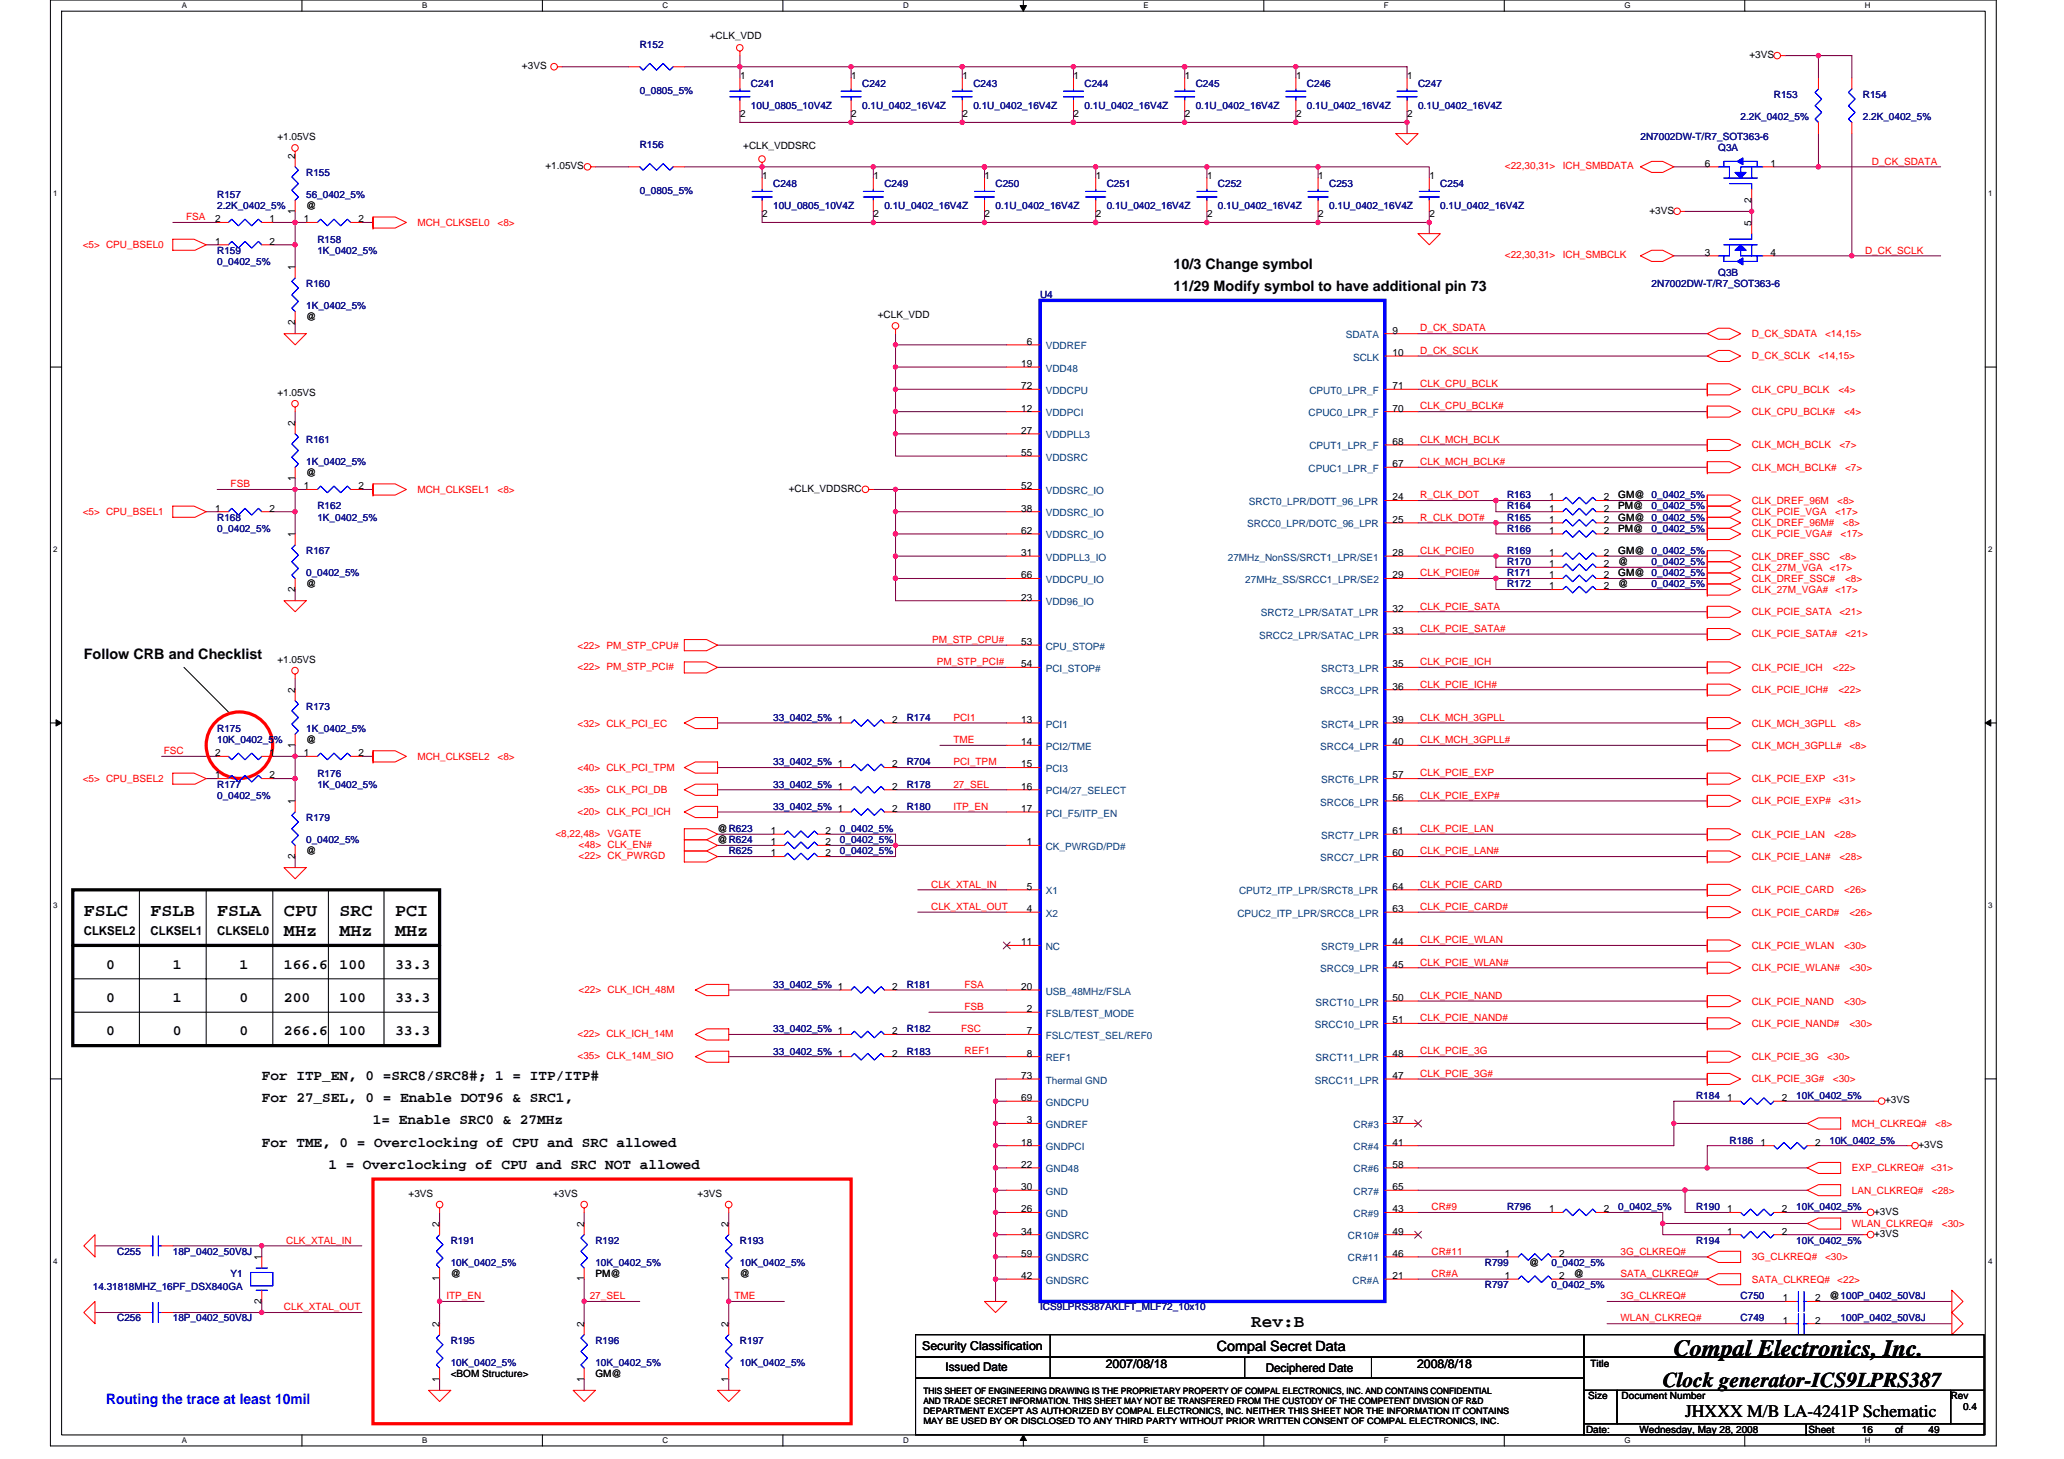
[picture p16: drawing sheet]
<svg xmlns="http://www.w3.org/2000/svg" width="297mm" height="210mm" viewBox="0 0 297 210" stroke-linecap="round" stroke-linejoin="round" font-family="sans-serif">
<defs><g id="words">
<text font-size="3.3" x="240.9" y="195.1">Compal Electronics, Inc.</text>
<text font-size="3" x="239.3" y="199.6">Clock generator-ICS9LPRS387</text>
<g font-size="2.5">
<text x="12.1" y="131.8">FSLC</text>
<text x="21.7" y="131.8">FSLB</text>
<text x="31.3" y="131.8">FSLA</text>
<text x="40.9" y="131.8">CPU</text>
<text x="48.9" y="131.8">SRC</text>
<text x="56.9" y="131.8">PCI</text>
<text x="40.9" y="134.7">MHz</text>
<text x="48.9" y="134.7">MHz</text>
<text x="56.9" y="134.7">MHz</text>
<text x="180.1" y="191">Rev:B</text>
<text x="242.5" y="203.9">JHXXX M/B LA-4241P Schematic</text>
</g>
<g font-size="2.1">
<text x="168.9" y="38.7">10/3 Change symbol</text>
<text x="168.9" y="41.9">11/29 Modify symbol to have additional pin 73</text>
<text x="12.1" y="94.7">Follow CRB and Checklist</text>
<text x="15.3" y="139.4">0</text>
<text x="24.9" y="139.4">1</text>
<text x="34.5" y="139.4">1</text>
<text x="40.9" y="139.4">166.6</text>
<text x="48.9" y="139.4">100</text>
<text x="56.9" y="139.4">33.3</text>
<text x="15.3" y="144.2">0</text>
<text x="15.3" y="149">0</text>
<text x="24.9" y="144.2">1</text>
<text x="24.9" y="149">0</text>
<text x="34.5" y="149">0</text>
<text x="34.5" y="144.2">0</text>
<text x="40.9" y="144.2">200</text>
<text x="40.9" y="149">266.6</text>
<text x="48.9" y="149">100</text>
<text x="48.9" y="144.2">100</text>
<text x="56.9" y="149">33.3</text>
<text x="56.9" y="144.2">33.3</text>
<text x="37.7" y="155.4">For ITP_EN, 0 =SRC8/SRC8#; 1 = ITP/ITP#</text>
<text x="37.7" y="158.6">For 27_SEL, 0 = Enable DOT96 &amp; SRC1,</text>
<text x="53.7" y="161.8">1= Enable SRC0 &amp; 27MHz</text>
<text x="37.7" y="165">For TME, 0 = Overclocking of CPU and SRC allowed</text>
<text x="47.3" y="168.2">1 = Overclocking of CPU and SRC NOT allowed</text>
</g>
<text font-size="2.1" fill="#00f" x="15.3" y="202">Routing the trace at least 10mil</text>
<text font-size="2" x="175.1" y="194.3">Compal Secret Data</text>
<g font-size="1.8">
<text x="12.1" y="134.5">CLKSEL2</text>
<text x="21.7" y="134.5">CLKSEL1</text>
<text x="31.3" y="134.5">CLKSEL0</text>
<text x="132.7" y="194.2">Security Classification</text>
<text x="159.1" y="196.8">2007/08/18</text>
<text x="203.9" y="196.8">2008/8/18</text>
</g>
<g font-size="1.7">
<text x="136.1" y="197.3">Issued Date</text>
<text x="182.2" y="197.4">Deciphered Date</text>
</g>
<g font-size="1.4">
<text x="102.1" y="5.6">+CLK_VDD</text>
<text x="75.1" y="9.9">+3VS</text>
<text x="106.5" y="11.4">1</text>
<text x="122.5" y="11.4">1</text>
<text x="138.5" y="11.4">1</text>
<text x="154.5" y="11.4">1</text>
<text x="170.5" y="11.4">1</text>
<text x="186.5" y="11.4">1</text>
<text x="202.5" y="11.4">1</text>
<text x="251.8" y="8.3">+3VS</text>
<text x="106.5" y="16.8">2</text>
<text x="122.5" y="16.8">2</text>
<text x="138.5" y="16.8">2</text>
<text x="154.5" y="16.8">2</text>
<text x="170.5" y="16.8">2</text>
<text x="186.5" y="16.8">2</text>
<text x="202.5" y="16.8">2</text>
<text x="39.9" y="20.2">+1.05VS</text>
<text x="42.5" y="22.9" transform="rotate(-90 42.5 22.9)">2</text>
<text x="107" y="21.5">+CLK_VDDSRC</text>
<text x="245.4" y="24">6</text>
<text x="254.8" y="24">1</text>
<text x="78.5" y="24.3">+1.05VS</text>
<text x="109.7" y="25.8">1</text>
<text x="125.7" y="25.8">1</text>
<text x="141.7" y="25.8">1</text>
<text x="157.7" y="25.8">1</text>
<text x="173.7" y="25.8">1</text>
<text x="189.7" y="25.8">1</text>
<text x="205.7" y="25.8">1</text>
<text x="252.1" y="29.1" transform="rotate(-90 252.1 29.1)">2</text>
<text x="30.9" y="35.2">1</text>
<text x="30.9" y="32">2</text>
<text x="38.8" y="35.2">2</text>
<text x="38.8" y="32">1</text>
<text x="42.5" y="30.7" transform="rotate(-90 42.5 30.7)">1</text>
<text x="43.7" y="32">1</text>
<text x="44.1" y="30.1">@</text>
<text x="51.6" y="32">2</text>
<text x="109.7" y="31.2">2</text>
<text x="125.7" y="31.2">2</text>
<text x="141.7" y="31.2">2</text>
<text x="157.7" y="31.2">2</text>
<text x="173.7" y="31.2">2</text>
<text x="189.7" y="31.2">2</text>
<text x="205.7" y="31.2">2</text>
<text x="237.4" y="30.7">+3VS</text>
<text x="252.1" y="32.5" transform="rotate(-90 252.1 32.5)">5</text>
<text x="42.5" y="38.9" transform="rotate(-90 42.5 38.9)">1</text>
<text x="245.4" y="36.8">3</text>
<text x="254.8" y="36.8">4</text>
<text x="42.5" y="46.7" transform="rotate(-90 42.5 46.7)">2</text>
<text x="44.1" y="46.1">@</text>
<text x="126.3" y="45.8">+CLK_VDD</text>
<text x="200.4" y="48">9</text>
<text x="147" y="52.8">19</text>
<text x="147.8" y="49.6">6</text>
<text x="200.4" y="51.2">10</text>
<text x="39.9" y="57">+1.05VS</text>
<text x="147" y="59.2">12</text>
<text x="147" y="56">72</text>
<text x="200.4" y="56">71</text>
<text x="200.4" y="59.2">70</text>
<text x="42.5" y="61.3" transform="rotate(-90 42.5 61.3)">2</text>
<text x="147" y="62.4">27</text>
<text x="147" y="65.6">55</text>
<text x="200.4" y="64">68</text>
<text x="42.5" y="69.2" transform="rotate(-90 42.5 69.2)">1</text>
<text x="43.7" y="70.4">1</text>
<text x="44.1" y="68.5">@</text>
<text x="51.6" y="70.4">2</text>
<text x="113.5" y="70.7">+CLK_VDDSRC</text>
<text x="147" y="70.4">52</text>
<text x="200.4" y="67.2">67</text>
<text x="200.4" y="72">24</text>
<text x="223" y="72">1</text>
<text x="230.8" y="72">2</text>
<text x="232.9" y="71.7">GM@</text>
<text x="30.9" y="73.6">1</text>
<text x="38.8" y="73.6">2</text>
<text x="42.5" y="77.3" transform="rotate(-90 42.5 77.3)">1</text>
<text x="147" y="76.8">62</text>
<text x="147" y="73.6">38</text>
<text x="200.4" y="75.2">25</text>
<text x="223" y="76.8">1</text>
<text x="223" y="75.2">1</text>
<text x="223" y="73.6">1</text>
<text x="230.8" y="76.8">2</text>
<text x="230.8" y="75.2">2</text>
<text x="230.8" y="73.6">2</text>
<text x="232.9" y="76.5">PM@</text>
<text x="232.9" y="74.9">GM@</text>
<text x="232.9" y="73.3">PM@</text>
<text x="147" y="80">31</text>
<text x="147" y="83.2">66</text>
<text x="200.4" y="83.2">29</text>
<text x="200.4" y="80">28</text>
<text x="223" y="83.2">1</text>
<text x="223" y="80">1</text>
<text x="223" y="81.6">1</text>
<text x="230.8" y="83.2">2</text>
<text x="230.8" y="80">2</text>
<text x="230.8" y="81.6">2</text>
<text x="232.9" y="82.9">GM@</text>
<text x="232.9" y="79.7">GM@</text>
<text x="232.9" y="81.3">@</text>
<text x="42.5" y="85.2" transform="rotate(-90 42.5 85.2)">2</text>
<text x="44.1" y="84.5">@</text>
<text x="147" y="86.4">23</text>
<text x="200.4" y="88">32</text>
<text x="223" y="84.8">1</text>
<text x="230.8" y="84.8">2</text>
<text x="232.9" y="84.5">@</text>
<text x="39.9" y="95.4">+1.05VS</text>
<text x="147" y="96">54</text>
<text x="147" y="92.8">53</text>
<text x="200.4" y="96">35</text>
<text x="200.4" y="91.2">33</text>
<text x="42.5" y="99.7" transform="rotate(-90 42.5 99.7)">2</text>
<text x="200.4" y="99.2">36</text>
<text x="42.5" y="107.5" transform="rotate(-90 42.5 107.5)">1</text>
<text x="44.1" y="106.9">@</text>
<text x="128.4" y="104">2</text>
<text x="147" y="104">13</text>
<text x="147" y="107.2">14</text>
<text x="200.4" y="107.2">40</text>
<text x="200.4" y="104">39</text>
<text x="30.9" y="108.8">2</text>
<text x="30.9" y="112">1</text>
<text x="38.8" y="108.8">1</text>
<text x="38.8" y="112">2</text>
<text x="43.7" y="108.8">1</text>
<text x="51.6" y="108.8">2</text>
<text x="128.4" y="113.6">2</text>
<text x="128.4" y="110.4">2</text>
<text x="147" y="110.4">15</text>
<text x="147" y="113.6">16</text>
<text x="200.4" y="112">57</text>
<text x="42.5" y="115.7" transform="rotate(-90 42.5 115.7)">1</text>
<text x="103.3" y="119.7">@R623</text>
<text x="111" y="120">1</text>
<text x="118.8" y="120">2</text>
<text x="128.4" y="116.8">2</text>
<text x="147" y="116.8">17</text>
<text x="200.4" y="120">61</text>
<text x="200.4" y="115.2">56</text>
<text x="42.5" y="123.5" transform="rotate(-90 42.5 123.5)">2</text>
<text x="44.1" y="122.9">@</text>
<text x="103.3" y="121.3">@R624</text>
<text x="111" y="121.6">1</text>
<text x="111" y="123.2">1</text>
<text x="118.8" y="121.6">2</text>
<text x="118.8" y="123.2">2</text>
<text x="147.8" y="121.6">1</text>
<text x="200.4" y="123.2">60</text>
<text x="147.8" y="131.2">4</text>
<text x="147.8" y="128">5</text>
<text x="200.4" y="128">64</text>
<text x="200.4" y="131.2">63</text>
<text x="147" y="136">11</text>
<text x="200.4" y="136">44</text>
<text x="128.4" y="142.4">2</text>
<text x="147" y="142.4">20</text>
<text x="200.4" y="139.2">45</text>
<text x="200.4" y="144">50</text>
<text x="128.4" y="148.8">2</text>
<text x="147.8" y="145.6">2</text>
<text x="147.8" y="148.8">7</text>
<text x="200.4" y="147.2">51</text>
<text x="128.4" y="152">2</text>
<text x="147" y="155.2">73</text>
<text x="147.8" y="152">8</text>
<text x="200.4" y="152">48</text>
<text x="200.4" y="155.2">47</text>
<text x="147" y="158.4">69</text>
<text x="147.8" y="161.6">3</text>
<text x="200.4" y="161.6">37</text>
<text x="248.6" y="158.4">1</text>
<text x="256.4" y="158.4">2</text>
<text x="271.3" y="158.7">+3VS</text>
<text x="147" y="164.8">18</text>
<text x="147" y="168">22</text>
<text x="200.4" y="168">58</text>
<text x="200.4" y="164.8">41</text>
<text x="253.4" y="164.8">1</text>
<text x="261.2" y="164.8">2</text>
<text x="276.1" y="165.2">+3VS</text>
<text x="58.8" y="172.2">+3VS</text>
<text x="79.6" y="172.2">+3VS</text>
<text x="100.4" y="172.2">+3VS</text>
<text x="147" y="171.2">30</text>
<text x="200.4" y="171.2">65</text>
<text x="63.2" y="176.5" transform="rotate(-90 63.2 176.5)">2</text>
<text x="84" y="176.5" transform="rotate(-90 84 176.5)">2</text>
<text x="104.9" y="176.5" transform="rotate(-90 104.9 176.5)">2</text>
<text x="147" y="174.4">26</text>
<text x="147" y="177.6">34</text>
<text x="200.4" y="174.4">43</text>
<text x="200.4" y="177.6">49</text>
<text x="223" y="174.4">1</text>
<text x="230.8" y="174.4">2</text>
<text x="248.6" y="174.4">1</text>
<text x="248.6" y="177.6">1</text>
<text x="256.4" y="174.4">2</text>
<text x="256.4" y="177.6">2</text>
<text x="269.7" y="174.8">+3VS</text>
<text x="269.7" y="178">+3VS</text>
<text x="37.7" y="181.3" transform="rotate(-90 37.7 181.3)">1</text>
<text x="63.2" y="184.4" transform="rotate(-90 63.2 184.4)">1</text>
<text x="64.9" y="183.7">@</text>
<text x="84" y="184.4" transform="rotate(-90 84 184.4)">1</text>
<text x="85.7" y="183.7">PM@</text>
<text x="104.9" y="184.4" transform="rotate(-90 104.9 184.4)">1</text>
<text x="106.5" y="183.7">@</text>
<text x="147" y="180.8">59</text>
<text x="147" y="184">42</text>
<text x="200.4" y="184">21</text>
<text x="200.4" y="180.8">46</text>
<text x="216.6" y="180.8">1</text>
<text x="216.6" y="184">1</text>
<text x="220.1" y="182.1">@</text>
<text x="224.4" y="180.8">2</text>
<text x="224.4" y="184">2</text>
<text x="226.5" y="183.7">@</text>
<text x="37.7" y="187.6" transform="rotate(-90 37.7 187.6)">2</text>
<text x="63.2" y="190.9" transform="rotate(-90 63.2 190.9)">2</text>
<text x="84" y="190.9" transform="rotate(-90 84 190.9)">2</text>
<text x="104.9" y="190.9" transform="rotate(-90 104.9 190.9)">2</text>
<text x="256.6" y="187.2">1</text>
<text x="256.6" y="190.4">1</text>
<text x="261.2" y="187.2">2</text>
<text x="261.2" y="190.4">2</text>
<text x="263.3" y="186.9">@100P_0402_50V8J</text>
<text x="228.9" y="196.7">Title</text>
<text x="63.2" y="198.8" transform="rotate(-90 63.2 198.8)">1</text>
<text x="64.9" y="198.1">&lt;BOM Structure&gt;</text>
<text x="84" y="198.8" transform="rotate(-90 84 198.8)">1</text>
<text x="85.7" y="198.1">GM@</text>
<text x="104.9" y="198.8" transform="rotate(-90 104.9 198.8)">1</text>
<text x="228.6" y="201.3">Size</text>
<text x="233.4" y="201.3">Document Number</text>
<text x="280.7" y="201.3">Rev</text>
<text x="282.5" y="202.9">0.4</text>
<text x="228.3" y="206.1">Date:</text>
<text x="235.9" y="206.1">Wednesday, May 28, 2008</text>
<text x="260.3" y="206.1">Sheet</text>
<text x="267.9" y="206.1">16</text>
<text x="272.7" y="206.1">of</text>
<text x="277.5" y="206.1">49</text>
</g>
<g font-size="1.4" fill="#000080">
<text x="92.1" y="6.9">R152</text>
<text x="92.1" y="13.5">0_0805_5%</text>
<text x="108.1" y="12.5">C241</text>
<text x="108.1" y="15.7">10U_0805_10V4Z</text>
<text x="124.1" y="12.5">C242</text>
<text x="124.1" y="15.7">0.1U_0402_16V4Z</text>
<text x="140.1" y="12.5">C243</text>
<text x="140.1" y="15.7">0.1U_0402_16V4Z</text>
<text x="156.1" y="12.5">C244</text>
<text x="156.1" y="15.7">0.1U_0402_16V4Z</text>
<text x="172.1" y="12.5">C245</text>
<text x="172.1" y="15.7">0.1U_0402_16V4Z</text>
<text x="188.1" y="12.5">C246</text>
<text x="188.1" y="15.7">0.1U_0402_16V4Z</text>
<text x="204.1" y="12.5">C247</text>
<text x="204.1" y="15.7">0.1U_0402_16V4Z</text>
<text x="250.5" y="17.3">2.2K_0402_5%</text>
<text x="255.3" y="14.1">R153</text>
<text x="268.1" y="14.1">R154</text>
<text x="268.1" y="17.3">2.2K_0402_5%</text>
<text x="92.1" y="21.3">R156</text>
<text x="236.1" y="20.2">2N7002DW-T/R7_SOT363-6</text>
<text x="247.3" y="21.8">Q3A</text>
<text x="31.3" y="28.5">R157</text>
<text x="44.1" y="25.3">R155</text>
<text x="44.1" y="28.5">56_0402_5%</text>
<text x="92.1" y="27.9">0_0805_5%</text>
<text x="111.3" y="26.9">C248</text>
<text x="127.3" y="26.9">C249</text>
<text x="143.3" y="26.9">C250</text>
<text x="159.3" y="26.9">C251</text>
<text x="175.3" y="26.9">C252</text>
<text x="191.3" y="26.9">C253</text>
<text x="207.3" y="26.9">C254</text>
<text x="31.3" y="30.1">2.2K_0402_5%</text>
<text x="45.7" y="34.9">R158</text>
<text x="111.3" y="30.1">10U_0805_10V4Z</text>
<text x="127.3" y="30.1">0.1U_0402_16V4Z</text>
<text x="143.3" y="30.1">0.1U_0402_16V4Z</text>
<text x="159.3" y="30.1">0.1U_0402_16V4Z</text>
<text x="175.3" y="30.1">0.1U_0402_16V4Z</text>
<text x="191.3" y="30.1">0.1U_0402_16V4Z</text>
<text x="207.3" y="30.1">0.1U_0402_16V4Z</text>
<text x="31.3" y="36.5">R159</text>
<text x="31.3" y="38.1">0_0402_5%</text>
<text x="44.1" y="41.3">R160</text>
<text x="45.7" y="36.5">1K_0402_5%</text>
<text x="237.7" y="41.3">2N7002DW-T/R7_SOT363-6</text>
<text x="247.3" y="39.7">Q3B</text>
<text x="44.1" y="44.5">1K_0402_5%</text>
<text x="149.7" y="42.9">U4</text>
<text x="44.1" y="63.7">R161</text>
<text x="44.1" y="66.9">1K_0402_5%</text>
<text x="216.9" y="71.7">R163</text>
<text x="237.7" y="71.7">0_0402_5%</text>
<text x="31.3" y="74.9">R168</text>
<text x="31.3" y="76.5">0_0402_5%</text>
<text x="45.7" y="73.3">R162</text>
<text x="45.7" y="74.9">1K_0402_5%</text>
<text x="216.9" y="76.5">R166</text>
<text x="216.9" y="74.9">R165</text>
<text x="216.9" y="73.3">R164</text>
<text x="237.7" y="76.5">0_0402_5%</text>
<text x="237.7" y="74.9">0_0402_5%</text>
<text x="237.7" y="73.3">0_0402_5%</text>
<text x="44.1" y="79.7">R167</text>
<text x="44.1" y="82.9">0_0402_5%</text>
<text x="216.9" y="82.9">R171</text>
<text x="216.9" y="79.7">R169</text>
<text x="216.9" y="81.3">R170</text>
<text x="237.7" y="82.9">0_0402_5%</text>
<text x="237.7" y="79.7">0_0402_5%</text>
<text x="237.7" y="81.3">0_0402_5%</text>
<text x="216.9" y="84.5">R172</text>
<text x="237.7" y="84.5">0_0402_5%</text>
<text x="31.3" y="105.3">R175</text>
<text x="31.3" y="106.9">10K_0402_5%</text>
<text x="44.1" y="102.1">R173</text>
<text x="44.1" y="105.3">1K_0402_5%</text>
<text x="111.3" y="103.7">33_0402_5% 1</text>
<text x="130.5" y="103.7">R174</text>
<text x="31.3" y="113.3">R177</text>
<text x="45.7" y="111.7">R176</text>
<text x="45.7" y="113.3">1K_0402_5%</text>
<text x="111.3" y="113.3">33_0402_5% 1</text>
<text x="111.3" y="110.1">33_0402_5% 1</text>
<text x="130.5" y="113.3">R178</text>
<text x="130.5" y="110.1">R704</text>
<text x="31.3" y="114.9">0_0402_5%</text>
<text x="44.1" y="118.1">R179</text>
<text x="111.3" y="116.5">33_0402_5% 1</text>
<text x="120.9" y="119.7">0_0402_5%</text>
<text x="130.5" y="116.5">R180</text>
<text x="44.1" y="121.3">0_0402_5%</text>
<text x="104.9" y="122.9">R625</text>
<text x="120.9" y="121.3">0_0402_5%</text>
<text x="120.9" y="122.9">0_0402_5%</text>
<text x="111.3" y="142.1">33_0402_5% 1</text>
<text x="130.5" y="142.1">R181</text>
<text x="111.3" y="148.5">33_0402_5% 1</text>
<text x="130.5" y="148.5">R182</text>
<text x="111.3" y="151.7">33_0402_5% 1</text>
<text x="130.5" y="151.7">R183</text>
<text x="244.1" y="158.1">R184</text>
<text x="258.5" y="158.1">10K_0402_5%</text>
<text x="248.9" y="164.5">R186</text>
<text x="263.3" y="164.5">10K_0402_5%</text>
<text x="64.9" y="178.9">R191</text>
<text x="85.7" y="178.9">R192</text>
<text x="106.5" y="178.9">R193</text>
<text x="216.9" y="174.1">R796</text>
<text x="232.9" y="174.1">0_0402_5%</text>
<text x="244.1" y="174.1">R190</text>
<text x="244.1" y="178.9">R194</text>
<text x="258.5" y="174.1">10K_0402_5%</text>
<text x="258.5" y="178.9">10K_0402_5%</text>
<text x="13.4" y="185.7">14.31818MHZ_16PF_DSX840GA</text>
<text x="16.9" y="180.5">C255</text>
<text x="24.9" y="180.5">18P_0402_50V8J</text>
<text x="33.2" y="183.7">Y1</text>
<text x="64.9" y="182.1">10K_0402_5%</text>
<text x="85.7" y="182.1">10K_0402_5%</text>
<text x="106.5" y="182.1">10K_0402_5%</text>
<text x="213.7" y="182.1">R799</text>
<text x="213.7" y="185.3">R797</text>
<text x="223.3" y="182.1">0_0402_5%</text>
<text x="223.3" y="185.3">0_0402_5%</text>
<text x="16.9" y="190.1">C256</text>
<text x="24.9" y="190.1">18P_0402_50V8J</text>
<text x="149.7" y="188.5">ICS9LPRS387AKLFT_MLF72_10x10</text>
<text x="250.5" y="186.9">C750</text>
<text x="250.5" y="190.1">C749</text>
<text x="264.9" y="190.1">100P_0402_50V8J</text>
<text x="64.9" y="193.3">R195</text>
<text x="64.9" y="196.5">10K_0402_5%</text>
<text x="85.7" y="193.3">R196</text>
<text x="85.7" y="196.5">10K_0402_5%</text>
<text x="106.5" y="193.3">R197</text>
<text x="106.5" y="196.5">10K_0402_5%</text>
</g>
<g font-size="1.4" fill="#f00">
<text x="269.4" y="23.7">D_CK_SDATA</text>
<text x="216.6" y="24.3">&lt;22,30,31&gt;</text>
<text x="224.9" y="24.3">ICH_SMBDATA</text>
<text x="11.9" y="35.7">&lt;5&gt; CPU_BSEL0</text>
<text x="26.8" y="31.7">FSA</text>
<text x="60.1" y="32.5">MCH_CLKSEL0</text>
<text x="71.6" y="32.5">&lt;8&gt;</text>
<text x="216.6" y="37.1">&lt;22,30,31&gt;</text>
<text x="224.9" y="37.1">ICH_SMBCLK</text>
<text x="268.4" y="36.5">D_CK_SCLK</text>
<text x="204.4" y="47.7">D_CK_SDATA</text>
<text x="204.4" y="50.9">D_CK_SCLK</text>
<text x="252.1" y="51.7">D_CK_SCLK</text>
<text x="252.1" y="48.5">D_CK_SDATA</text>
<text x="261.7" y="51.7">&lt;14,15&gt;</text>
<text x="262.7" y="48.5">&lt;14,15&gt;</text>
<text x="204.4" y="55.7">CLK_CPU_BCLK</text>
<text x="204.4" y="58.9">CLK_CPU_BCLK#</text>
<text x="252.1" y="56.5">CLK_CPU_BCLK</text>
<text x="252.1" y="59.7">CLK_CPU_BCLK#</text>
<text x="264.6" y="56.5">&lt;4&gt;</text>
<text x="265.4" y="59.7">&lt;4&gt;</text>
<text x="204.4" y="63.7">CLK_MCH_BCLK</text>
<text x="252.1" y="64.5">CLK_MCH_BCLK</text>
<text x="264.7" y="64.5">&lt;7&gt;</text>
<text x="33.2" y="70.1">FSB</text>
<text x="60.1" y="70.9">MCH_CLKSEL1</text>
<text x="71.6" y="70.9">&lt;8&gt;</text>
<text x="204.4" y="71.7">R_CLK_DOT</text>
<text x="204.4" y="66.9">CLK_MCH_BCLK#</text>
<text x="252.1" y="67.7">CLK_MCH_BCLK#</text>
<text x="265.5" y="67.7">&lt;7&gt;</text>
<text x="11.9" y="74.1">&lt;5&gt; CPU_BSEL1</text>
<text x="204.4" y="74.9">R_CLK_DOT#</text>
<text x="252.1" y="72.5">CLK_DREF_96M</text>
<text x="252.1" y="75.7">CLK_DREF_96M#</text>
<text x="252.1" y="74.1">CLK_PCIE_VGA</text>
<text x="252.1" y="77.3">CLK_PCIE_VGA#</text>
<text x="264.1" y="74.1">&lt;17&gt;</text>
<text x="264.4" y="72.5">&lt;8&gt;</text>
<text x="264.9" y="77.3">&lt;17&gt;</text>
<text x="265.2" y="75.7">&lt;8&gt;</text>
<text x="204.4" y="79.7">CLK_PCIE0</text>
<text x="204.4" y="82.9">CLK_PCIE0#</text>
<text x="252.1" y="80.5">CLK_DREF_SSC</text>
<text x="252.1" y="83.7">CLK_DREF_SSC#</text>
<text x="252.1" y="82.1">CLK_27M_VGA &lt;17&gt;</text>
<text x="264.7" y="80.5">&lt;8&gt;</text>
<text x="265.5" y="83.7">&lt;8&gt;</text>
<text x="204.4" y="87.7">CLK_PCIE_SATA</text>
<text x="252.1" y="88.5">CLK_PCIE_SATA</text>
<text x="252.1" y="85.3">CLK_27M_VGA# &lt;17&gt;</text>
<text x="264.7" y="88.5">&lt;21&gt;</text>
<text x="83.1" y="93.3">&lt;22&gt; PM_STP_CPU#</text>
<text x="134.2" y="92.5">PM_STP_CPU#</text>
<text x="134.8" y="95.7">PM_STP_PCI#</text>
<text x="204.4" y="90.9">CLK_PCIE_SATA#</text>
<text x="204.4" y="95.7">CLK_PCIE_ICH</text>
<text x="252.1" y="91.7">CLK_PCIE_SATA#</text>
<text x="265.5" y="91.7">&lt;21&gt;</text>
<text x="83.1" y="96.4">&lt;22&gt; PM_STP_PCI#</text>
<text x="204.4" y="98.9">CLK_PCIE_ICH#</text>
<text x="252.1" y="96.5">CLK_PCIE_ICH</text>
<text x="252.1" y="99.7">CLK_PCIE_ICH#</text>
<text x="263.8" y="96.5">&lt;22&gt;</text>
<text x="264.6" y="99.7">&lt;22&gt;</text>
<text x="83.1" y="104.5">&lt;32&gt; CLK_PCI_EC</text>
<text x="137.2" y="103.7">PCI1</text>
<text x="137.2" y="106.9">TME</text>
<text x="204.4" y="103.7">CLK_MCH_3GPLL</text>
<text x="204.4" y="106.9">CLK_MCH_3GPLL#</text>
<text x="252.1" y="104.5">CLK_MCH_3GPLL</text>
<text x="252.1" y="107.7">CLK_MCH_3GPLL#</text>
<text x="265.4" y="104.5">&lt;8&gt;</text>
<text x="266.2" y="107.7">&lt;8&gt;</text>
<text x="11.9" y="112.5">&lt;5&gt; CPU_BSEL2</text>
<text x="23.6" y="108.5">FSC</text>
<text x="60.1" y="109.3">MCH_CLKSEL2</text>
<text x="71.6" y="109.3">&lt;8&gt;</text>
<text x="83.1" y="110.9">&lt;40&gt; CLK_PCI_TPM</text>
<text x="137.2" y="113.3">27_SEL</text>
<text x="137.2" y="110.1">PCI_TPM</text>
<text x="204.4" y="111.7">CLK_PCIE_EXP</text>
<text x="252.1" y="112.5">CLK_PCIE_EXP</text>
<text x="263.8" y="112.5">&lt;31&gt;</text>
<text x="83.1" y="114.1">&lt;35&gt; CLK_PCI_DB</text>
<text x="83.1" y="117.3">&lt;20&gt; CLK_PCI_ICH</text>
<text x="137.2" y="116.5">ITP_EN</text>
<text x="204.4" y="114.9">CLK_PCIE_EXP#</text>
<text x="204.4" y="119.7">CLK_PCIE_LAN</text>
<text x="252.1" y="115.7">CLK_PCIE_EXP#</text>
<text x="264.6" y="115.7">&lt;31&gt;</text>
<text x="79.9" y="120.4">&lt;8,22,48&gt;</text>
<text x="83.3" y="123.5">&lt;22&gt; CK_PWRGD</text>
<text x="83.3" y="122">&lt;48&gt; CLK_EN#</text>
<text x="87.4" y="120.4">VGATE</text>
<text x="204.4" y="122.9">CLK_PCIE_LAN#</text>
<text x="252.1" y="120.5">CLK_PCIE_LAN</text>
<text x="252.1" y="123.7">CLK_PCIE_LAN#</text>
<text x="263.9" y="120.5">&lt;28&gt;</text>
<text x="264.7" y="123.7">&lt;28&gt;</text>
<text x="134" y="127.7">CLK_XTAL_IN</text>
<text x="134" y="130.9">CLK_XTAL_OUT</text>
<text x="204.4" y="127.7">CLK_PCIE_CARD</text>
<text x="204.4" y="130.9">CLK_PCIE_CARD#</text>
<text x="252.1" y="131.7">CLK_PCIE_CARD#</text>
<text x="252.1" y="128.5">CLK_PCIE_CARD</text>
<text x="265.4" y="128.5">&lt;26&gt;</text>
<text x="266.2" y="131.7">&lt;26&gt;</text>
<text x="204.4" y="135.7">CLK_PCIE_WLAN</text>
<text x="252.1" y="136.5">CLK_PCIE_WLAN</text>
<text x="265.4" y="136.5">&lt;30&gt;</text>
<text x="83.3" y="142.9">&lt;22&gt; CLK_ICH_48M</text>
<text x="138.8" y="142.1">FSA</text>
<text x="204.4" y="143.7">CLK_PCIE_NAND</text>
<text x="204.4" y="138.9">CLK_PCIE_WLAN#</text>
<text x="252.1" y="139.7">CLK_PCIE_WLAN#</text>
<text x="266.2" y="139.7">&lt;30&gt;</text>
<text x="83.1" y="149.2">&lt;22&gt; CLK_ICH_14M</text>
<text x="138.3" y="148.5">FSC</text>
<text x="138.8" y="145.3">FSB</text>
<text x="204.4" y="146.9">CLK_PCIE_NAND#</text>
<text x="252.1" y="144.5">CLK_PCIE_NAND</text>
<text x="252.1" y="147.7">CLK_PCIE_NAND#</text>
<text x="265.4" y="144.5">&lt;30&gt;</text>
<text x="266.2" y="147.7">&lt;30&gt;</text>
<text x="83.1" y="152.4">&lt;35&gt; CLK_14M_SIO</text>
<text x="138.8" y="151.7">REF1</text>
<text x="204.4" y="151.7">CLK_PCIE_3G</text>
<text x="204.4" y="154.9">CLK_PCIE_3G#</text>
<text x="252.1" y="152.5">CLK_PCIE_3G</text>
<text x="252.1" y="155.7">CLK_PCIE_3G#</text>
<text x="263" y="152.5">&lt;30&gt;</text>
<text x="263.8" y="155.7">&lt;30&gt;</text>
<text x="266.5" y="162.1">MCH_CLKREQ#</text>
<text x="278.5" y="162.1">&lt;8&gt;</text>
<text x="266.5" y="171.7">LAN_CLKREQ#</text>
<text x="266.5" y="168.5">EXP_CLKREQ# &lt;31&gt;</text>
<text x="278" y="171.7">&lt;28&gt;</text>
<text x="41.2" y="178.9">CLK_XTAL_IN</text>
<text x="206" y="174.1">CR#9</text>
<text x="266.5" y="176.5">WLAN_CLKREQ#</text>
<text x="279.5" y="176.5">&lt;30&gt;</text>
<text x="206" y="183.7">CR#A</text>
<text x="206" y="180.5">CR#11</text>
<text x="233.2" y="180.5">3G_CLKREQ#</text>
<text x="233.2" y="183.7">SATA_CLKREQ#</text>
<text x="252.1" y="181.3">3G_CLKREQ#</text>
<text x="252.1" y="184.5">SATA_CLKREQ#</text>
<text x="262.7" y="181.3">&lt;30&gt;</text>
<text x="264.4" y="184.5">&lt;22&gt;</text>
<text x="40.9" y="188.5">CLK_XTAL_OUT</text>
<text x="64.2" y="186.9">ITP_EN</text>
<text x="84.9" y="186.9">27_SEL</text>
<text x="105.7" y="186.9">TME</text>
<text x="233.2" y="190.1">WLAN_CLKREQ#</text>
<text x="233.2" y="186.9">3G_CLKREQ#</text>
</g>
<g font-size="1.4" fill="#004080">
<text x="150.5" y="50.3">VDDREF</text>
<text x="150.5" y="53.5">VDD48</text>
<text x="193.7" y="48.7">SDATA</text>
<text x="194.7" y="51.9">SCLK</text>
<text x="150.5" y="59.9">VDDPCI</text>
<text x="150.5" y="56.7">VDDCPU</text>
<text x="188.3" y="59.9">CPUC0_LPR_F</text>
<text x="188.4" y="56.7">CPUT0_LPR_F</text>
<text x="150.5" y="63.1">VDDPLL3</text>
<text x="188.4" y="64.7">CPUT1_LPR_F</text>
<text x="150.5" y="66.3">VDDSRC</text>
<text x="150.5" y="71.1">VDDSRC_IO</text>
<text x="188.3" y="67.9">CPUC1_LPR_F</text>
<text x="150.5" y="77.5">VDDSRC_IO</text>
<text x="150.5" y="74.3">VDDSRC_IO</text>
<text x="179.5" y="75.9">SRCC0_LPR/DOTC_96_LPR</text>
<text x="179.7" y="72.7">SRCT0_LPR/DOTT_96_LPR</text>
<text x="150.5" y="80.7">VDDPLL3_IO</text>
<text x="150.5" y="83.9">VDDCPU_IO</text>
<text x="176.7" y="80.7">27MHz_NonSS/SRCT1_LPR/SE1</text>
<text x="179.2" y="83.9">27MHz_SS/SRCC1_LPR/SE2</text>
<text x="150.5" y="87.1">VDD96_IO</text>
<text x="181.5" y="88.7">SRCT2_LPR/SATAT_LPR</text>
<text x="150.5" y="93.5">CPU_STOP#</text>
<text x="181.2" y="91.9">SRCC2_LPR/SATAC_LPR</text>
<text x="150.5" y="96.7">PCI_STOP#</text>
<text x="190" y="99.9">SRCC3_LPR</text>
<text x="190.1" y="96.7">SRCT3_LPR</text>
<text x="150.5" y="104.7">PCI1</text>
<text x="150.5" y="107.9">PCI2/TME</text>
<text x="190" y="107.9">SRCC4_LPR</text>
<text x="190.1" y="104.7">SRCT4_LPR</text>
<text x="150.5" y="111.1">PCI3</text>
<text x="190.1" y="112.7">SRCT6_LPR</text>
<text x="150.5" y="114.3">PCI4/27_SELECT</text>
<text x="150.5" y="117.5">PCI_F5/ITP_EN</text>
<text x="190" y="115.9">SRCC6_LPR</text>
<text x="150.5" y="122.3">CK_PWRGD/PD#</text>
<text x="190" y="123.9">SRCC7_LPR</text>
<text x="190.1" y="120.7">SRCT7_LPR</text>
<text x="150.5" y="131.9">X2</text>
<text x="150.5" y="128.7">X1</text>
<text x="178.1" y="131.9">CPUC2_ITP_LPR/SRCC8_LPR</text>
<text x="178.3" y="128.7">CPUT2_ITP_LPR/SRCT8_LPR</text>
<text x="150.5" y="136.7">NC</text>
<text x="190.1" y="136.7">SRCT9_LPR</text>
<text x="150.5" y="143.1">USB_48MHz/FSLA</text>
<text x="190" y="139.9">SRCC9_LPR</text>
<text x="150.5" y="146.3">FSLB/TEST_MODE</text>
<text x="150.5" y="149.5">FSLC/TEST_SEL/REF0</text>
<text x="189.2" y="147.9">SRCC10_LPR</text>
<text x="189.3" y="144.7">SRCT10_LPR</text>
<text x="150.5" y="152.7">REF1</text>
<text x="150.5" y="155.9">Thermal GND</text>
<text x="189.2" y="155.9">SRCC11_LPR</text>
<text x="189.3" y="152.7">SRCT11_LPR</text>
<text x="150.5" y="159.1">GNDCPU</text>
<text x="150.5" y="162.3">GNDREF</text>
<text x="150.5" y="165.5">GNDPCI</text>
<text x="194.8" y="165.5">CR#4</text>
<text x="194.8" y="162.3">CR#3</text>
<text x="150.5" y="168.7">GND48</text>
<text x="150.5" y="171.9">GND</text>
<text x="194.8" y="171.9">CR7#</text>
<text x="194.8" y="168.7">CR#6</text>
<text x="150.5" y="175.1">GND</text>
<text x="150.5" y="178.3">GNDSRC</text>
<text x="194" y="178.3">CR10#</text>
<text x="194.8" y="175.1">CR#9</text>
<text x="150.5" y="181.5">GNDSRC</text>
<text x="150.5" y="184.7">GNDSRC</text>
<text x="194" y="181.5">CR#11</text>
<text x="194.6" y="184.7">CR#A</text>
</g>
<g font-size="1.3">
<text x="132.9" y="200.5">THIS SHEET OF ENGINEERING DRAWING IS THE PROPRIETARY PROPERTY OF COMPAL ELECTRONICS, INC. AND CONTAINS CONFIDENTIAL</text>
<text x="132.9" y="202">AND TRADE SECRET INFORMATION. THIS SHEET MAY NOT BE TRANSFERED FROM THE CUSTODY OF THE COMPETENT DIVISION OF R&amp;D</text>
<text x="132.9" y="203.5">DEPARTMENT EXCEPT AS AUTHORIZED BY COMPAL ELECTRONICS, INC. NEITHER THIS SHEET NOR THE INFORMATION IT CONTAINS</text>
<text x="132.9" y="204.9">MAY BE USED BY OR DISCLOSED TO ANY THIRD PARTY WITHOUT PRIOR WRITTEN CONSENT OF COMPAL ELECTRONICS, INC.</text>
</g>
<g font-size="1.1">
<text x="26.2" y="1.2">A</text>
<text x="60.7" y="1.2">B</text>
<text x="95.4" y="1.2">C</text>
<text x="130" y="1.2">D</text>
<text x="164.6" y="1.2">E</text>
<text x="199.2" y="1.2">F</text>
<text x="233.8" y="1.2">G</text>
<text x="268.4" y="1.2">H</text>
<text x="7.7" y="28.2">1</text>
<text x="286.1" y="28.2">1</text>
<text x="7.7" y="79.4">2</text>
<text x="286.1" y="79.4">2</text>
<text x="7.7" y="130.6">3</text>
<text x="286.1" y="130.6">3</text>
<text x="7.7" y="181.8">4</text>
<text x="286.1" y="181.8">4</text>
<text x="26.2" y="207.6">A</text>
<text x="60.7" y="207.6">B</text>
<text x="95.4" y="207.6">C</text>
<text x="130" y="207.6">D</text>
<text x="164.6" y="207.6">E</text>
<text x="199.2" y="207.6">F</text>
<text x="233.8" y="207.6">G</text>
<text x="268.4" y="207.6">H</text>
</g>
</g></defs>
<path d="M7.3 0h280v208h-280zM8.9 1.6h276.8v204.8h-276.8z" fill="none" stroke="#000" stroke-width=".15"/>
<g fill="#fff">
<path d="M26.2 .2h.7v1.2h-.7z"/>
<path d="M26.2 206.6h.7v1.3h-.7z"/>
</g>
<path d="M43.5 0v1.6M43.5 206.4v1.6" fill="none" stroke="#000" stroke-width=".15"/>
<g fill="#fff">
<path d="M60.7 .2h.8v1.2h-.8z"/>
<path d="M60.7 206.6h.8v1.3h-.8z"/>
</g>
<path d="M78.1 0v1.6M78.1 206.4v1.6" fill="none" stroke="#000" stroke-width=".15"/>
<g fill="#fff">
<path d="M95.4 .2h.8v1.2h-.8z"/>
<path d="M95.4 206.6h.8v1.3h-.8z"/>
</g>
<path d="M112.7 0v1.6M112.7 206.4v1.6" fill="none" stroke="#000" stroke-width=".15"/>
<g fill="#fff">
<path d="M130 .2h.8v1.2h-.8z"/>
<path d="M130 206.6h.8v1.3h-.8z"/>
</g>
<path d="M147.3 0v1.6M147.3 206.4v1.6" fill="none" stroke="#000" stroke-width=".15"/>
<path d="M146.8 .8h.9l-.4 .8zM147.3 206.4l.4 .8h-.9z" fill="#000" stroke="#000" stroke-width=".14"/>
<g fill="#fff">
<path d="M164.6 .2h.7v1.2h-.7z"/>
<path d="M164.6 206.6h.7v1.3h-.7z"/>
</g>
<path d="M181.9 0v1.6M181.9 206.4v1.6" fill="none" stroke="#000" stroke-width=".15"/>
<g fill="#fff">
<path d="M199.2 .2h.7v1.2h-.7z"/>
<path d="M199.2 206.6h.7v1.3h-.7z"/>
</g>
<path d="M216.5 0v1.6M216.5 206.4v1.6" fill="none" stroke="#000" stroke-width=".15"/>
<g fill="#fff">
<path d="M233.8 .2h.8v1.2h-.8z"/>
<path d="M233.8 206.6h.8v1.3h-.8z"/>
</g>
<path d="M251.1 0v1.6M251.1 206.4v1.6" fill="none" stroke="#000" stroke-width=".15"/>
<g fill="#fff">
<path d="M268.4 .2h.8v1.2h-.8z"/>
<path d="M268.4 206.6h.8v1.3h-.8z"/>
<path d="M7.7 27.2h.6v1.3h-.6z"/>
<path d="M286.1 27.2h.6v1.3h-.6z"/>
<path d="M7.7 78.4h.6v1.3h-.6z"/>
<path d="M286.1 78.4h.6v1.3h-.6z"/>
</g>
<path d="M7.3 52.8h1.6M285.7 52.8h1.6" fill="none" stroke="#000" stroke-width=".15"/>
<g fill="#fff">
<path d="M7.7 129.6h.6v1.3h-.6z"/>
<path d="M286.1 129.6h.6v1.3h-.6z"/>
</g>
<path d="M7.3 104h1.6M285.7 104h1.6" fill="none" stroke="#000" stroke-width=".15"/>
<path d="M8.1 103.5l.8 .5-.8 .5zM285.7 104l.8-.5v1z" fill="#000" stroke="#000" stroke-width=".14"/>
<g fill="#fff">
<path d="M7.7 180.8h.6v1.3h-.6z"/>
<path d="M286.1 180.8h.6v1.3h-.6z"/>
</g>
<g fill="none" stroke="#000" stroke-width=".15">
<path d="M26.5 96l6.4 6.4M20.1 128v22.4M29.7 128v22.4M39.3 128v22.4M47.3 128v22.4M55.3 128v22.4M7.3 155.2h1.6M10.5 140.8h52.8M10.5 145.6h52.8M285.7 155.2h1.6M131.8 192h96.1v3.2h-96.1zM131.8 195.2h96.1v3.1h-96.1z"/>
<path d="M131.8 198.3h96.1v8.1h-96.1zM151.1 192v6.3M179.1 195.2v3.1M197.4 195.2v3.1M227.9 192h57.6v3.2h-57.6zM227.9 195.2h57.6v4.8h-57.6zM227.9 200h4.8v4.8h-4.8zM227.9 204.8h32v1.6h-32zM232.7 200h48v4.8h-48zM259.9 204.8h25.6v1.6h-25.6zM280.7 200h4.8v4.8h-4.8z"/>
</g>
<g fill="none" stroke="#800040" stroke-width=".15">
<path d="M80.9 9.6h9.6M98.5 9.6h88M106.5 16v1.6h96M106.5 8v3.2M122.5 9.6v1.6M122.5 16v1.6M138.5 9.6v1.6M138.5 16v1.6M154.5 9.6v1.6M154.5 16v1.6M170.5 9.6v1.6M170.5 16v1.6"/>
<path d="M186.5 11.2v-1.6h16v1.6M186.5 16v1.6M202.5 16v3.2M256.9 8h4.8v3.2M261.7 19.2v4.8M261.7 8h4.8v3.2M266.5 19.2v17.6M24.9 32h6.4M29.7 35.2h1.6M39.3 35.2h3.2M39.3 32h4.8M42.5 30.4v8"/>
<path d="M52.1 32h1.6M85.7 24h4.8M98.5 24h91.2M109.7 30.4v1.6h96M109.7 24v1.6M125.7 24v1.6M125.7 30.4v1.6M141.7 24v1.6M141.7 30.4v1.6M157.7 24v1.6M157.7 30.4v1.6M173.7 24v1.6"/>
<path d="M173.7 30.4v1.6M189.7 24h16v1.6M189.7 24v1.6M189.7 30.4v1.6M205.7 30.4v3.2M240.9 24h4.8M240.9 36.8h4.8M242.5 30.4h9.6M252.1 28.8v3.2M255.3 24h24M255.3 36.8h24M42.5 46.4v1.6"/>
<path d="M42.5 59.2v1.6M128.9 49.6h16M128.9 52.8h16M128.9 56h16M128.9 48v14.4M128.9 59.2h16M204.1 51.2h41.6M204.1 48h41.6M204.1 56h41.6M204.1 59.2h41.6M29.7 73.6h1.6M31.3 70.4h12.8"/>
<path d="M39.3 73.6h3.2M42.5 68.8v8M52.1 70.4h1.6M125.7 70.4h19.2M128.9 62.4v3.2h16M128.9 73.6h16M128.9 70.4v16h16M128.9 62.4h16M128.9 76.8h16M204.1 72h11.2v1.6h8M204.1 75.2h19.2M204.1 64h41.6"/>
<path d="M204.1 67.2h41.6M215.3 75.2v1.6h8M215.3 72h8M231.3 73.6h14.4M231.3 72h14.4M231.3 75.2h14.4M231.3 76.8h14.4M42.5 84.8v1.6M42.5 97.6v1.6M103.3 96h41.6M103.3 92.8h41.6M128.9 83.2h16"/>
<path d="M128.9 80h16M204.1 80h11.2v1.6h8M204.1 88h41.6M204.1 91.2h41.6M204.1 99.2h41.6M204.1 96h41.6M204.1 83.2h19.2M215.3 83.2v1.6h8M215.3 80h8M231.3 83.2h14.4M231.3 80h14.4M231.3 84.8h14.4"/>
<path d="M231.3 81.6h14.4M23.3 108.8h8M29.7 112h1.6M39.3 108.8h4.8M39.3 112h3.2M42.5 107.2v8M52.1 108.8h1.6M103.3 116.8h17.6M103.3 113.6h17.6M103.3 104h17.6M103.3 110.4h17.6M128.9 116.8h16"/>
<path d="M128.9 113.6h16M128.9 104h16M128.9 110.4h16M135.3 107.2h9.6M204.1 112h41.6M204.1 104h41.6M204.1 107.2h41.6M204.1 115.2h41.6M42.5 123.2v1.6M103.3 123.2h8M103.3 120h8M103.3 121.6h8"/>
<path d="M119.3 120h9.6v3.2h-9.6M119.3 121.6h25.6M132.1 128h12.8M132.1 131.2h12.8M204.1 128h41.6M204.1 131.2h41.6M204.1 139.2h41.6M204.1 136h41.6M204.1 123.2h41.6M204.1 120h41.6M104.9 142.4h16M104.9 152h16"/>
<path d="M104.9 148.8h16M128.9 142.4h16M128.9 152h16M128.9 148.8h16M133.7 145.6h11.2M143.3 158.4v28.8M143.3 158.4h1.6M144.9 155.2h-1.6v3.2M204.1 152h41.6M204.1 144h41.6M204.1 147.2h41.6M204.1 155.2h41.6"/>
<path d="M248.9 158.4h-8v6.4h-36.8M256.9 158.4h12.8M13.7 179.2h6.4M24.9 179.2h27.2M37.7 179.2v1.6M63.3 174.4v1.6M84.1 174.4v1.6M104.9 174.4v1.6M143.3 161.6h1.6M143.3 177.6h1.6M143.3 174.4h1.6M143.3 171.2h1.6"/>
<path d="M143.3 168h1.6M143.3 164.8h1.6M204.1 174.4h19.2M204.1 171.2h56M204.1 168h56M231.3 174.4h8v1.6M239.3 176v1.6h9.6M239.3 176h20.8M240.9 161.6h19.2M242.5 171.2v3.2h6.4M253.7 164.8h-8v3.2M256.9 177.6h11.2"/>
<path d="M256.9 174.4h11.2M261.7 164.8h12.8M13.7 188.8h6.4M24.9 188.8h27.2M37.7 187.2v1.6M63.3 184v6.4M63.3 198.4v1.6M63.3 187.2h6.4M84.1 187.2h8M84.1 184v6.4M84.1 198.4v1.6M104.9 187.2h8"/>
<path d="M104.9 184v6.4M104.9 198.4v1.6M143.3 184h1.6M143.3 180.8h1.6M204.1 184h12.8M204.1 180.8h12.8M224.9 184h20.8M224.9 180.8h20.8M231.3 187.2h25.6M231.3 190.4h25.6M261.7 187.2h19.2M261.7 190.4h19.2"/>
</g>
<g fill="#f0f" stroke="#f0f" stroke-width=".15">
<circle cx="42.5" cy="108.8" r=".31"/>
<circle cx="42.5" cy="112" r=".32"/>
<circle cx="42.5" cy="73.6" r=".31"/>
<circle cx="42.5" cy="35.2" r=".32"/>
<circle cx="215.3" cy="72" r=".32"/>
<circle cx="215.3" cy="75.2" r=".32"/>
<circle cx="143.3" cy="180.8" r=".31"/>
<circle cx="143.3" cy="161.6" r=".31"/>
<circle cx="143.3" cy="177.6" r=".31"/>
<circle cx="143.3" cy="174.4" r=".31"/>
<circle cx="143.3" cy="171.2" r=".32"/>
<circle cx="143.3" cy="168" r=".32"/>
<circle cx="143.3" cy="164.8" r=".31"/>
<circle cx="128.9" cy="56" r=".32"/>
<circle cx="128.9" cy="62.4" r=".31"/>
<circle cx="128.9" cy="83.2" r=".32"/>
<circle cx="138.5" cy="17.6" r=".31"/>
<circle cx="125.7" cy="24" r=".32"/>
<circle cx="173.7" cy="24" r=".32"/>
<circle cx="157.7" cy="24" r=".32"/>
<circle cx="189.7" cy="24" r=".32"/>
<circle cx="141.7" cy="24" r=".32"/>
<circle cx="242.5" cy="171.2" r=".32"/>
<circle cx="128.9" cy="49.6" r=".31"/>
<circle cx="128.9" cy="52.8" r=".31"/>
<circle cx="128.9" cy="59.2" r=".32"/>
<circle cx="128.9" cy="70.4" r=".31"/>
<circle cx="128.9" cy="73.6" r=".31"/>
<circle cx="128.9" cy="76.8" r=".31"/>
<circle cx="63.3" cy="187.2" r=".32"/>
<circle cx="84.1" cy="187.2" r=".32"/>
<circle cx="138.5" cy="9.6" r=".31"/>
<circle cx="154.5" cy="9.6" r=".31"/>
<circle cx="170.5" cy="9.6" r=".31"/>
<circle cx="122.5" cy="17.6" r=".31"/>
<circle cx="122.5" cy="9.6" r=".31"/>
<circle cx="106.5" cy="9.6" r=".31"/>
<circle cx="186.5" cy="17.6" r=".31"/>
<circle cx="202.5" cy="17.6" r=".31"/>
<circle cx="154.5" cy="17.6" r=".31"/>
<circle cx="170.5" cy="17.6" r=".31"/>
<circle cx="186.5" cy="9.6" r=".31"/>
<circle cx="189.7" cy="32" r=".32"/>
<circle cx="173.7" cy="32" r=".32"/>
<circle cx="109.7" cy="24" r=".32"/>
<circle cx="157.7" cy="32" r=".32"/>
<circle cx="141.7" cy="32" r=".32"/>
<circle cx="125.7" cy="32" r=".32"/>
<circle cx="252.1" cy="30.4" r=".31"/>
<circle cx="261.7" cy="24" r=".32"/>
<circle cx="266.5" cy="36.8" r=".31"/>
<circle cx="261.7" cy="8" r=".32"/>
<circle cx="37.7" cy="188.8" r=".31"/>
<circle cx="37.7" cy="179.2" r=".32"/>
<circle cx="42.5" cy="32" r=".32"/>
<circle cx="42.5" cy="70.4" r=".31"/>
<circle cx="143.3" cy="184" r=".32"/>
<circle cx="128.9" cy="80" r=".32"/>
<circle cx="215.3" cy="80" r=".32"/>
<circle cx="215.3" cy="83.2" r=".32"/>
<circle cx="245.7" cy="168" r=".32"/>
<circle cx="240.9" cy="161.6" r=".31"/>
<circle cx="239.3" cy="176" r=".32"/>
<circle cx="104.9" cy="187.2" r=".32"/>
<circle cx="205.7" cy="32" r=".32"/>
<circle cx="128.9" cy="121.6" r=".31"/>
<circle cx="143.3" cy="158.4" r=".31"/>
</g>
<g fill="none" stroke="#f00" stroke-width=".15">
<path d="M80.2 9.6h.7M90.5 9.6h1.6M96.9 9.6h1.6M106.5 7.4v.6M106.5 11.2v1.6M106.5 14.4v1.6M122.5 11.2v1.6M122.5 14.4v1.6M138.5 11.2v1.6M138.5 14.4v1.6M154.5 11.2v1.6M154.5 14.4v1.6"/>
<path d="M170.5 11.2v1.6M170.5 14.4v1.6M186.5 11.2v1.6M186.5 14.4v1.6M200.9 19.2h3.2l-1.6 1.6zM202.5 11.2v1.6M202.5 14.4v1.6M256.3 8h.6M261.7 11.2v1.6M261.7 17.6v1.6M266.5 11.2v1.6M266.5 17.6v1.6"/>
<path d="M24.9 34.4h3l1.8 .8-1.6 .8h-3.2zM31.3 35.2h1.6M31.3 32h1.6M37.7 35.2h1.6M37.7 32h1.6M42.5 21.8v2.2M42.5 28.8v1.6M42.5 38.4v1.6M44.1 32h1.6M50.5 32h1.6M53.7 32.8h3.2l1.6-.8-1.6-.8h-3.2v1.8M85 24h.7"/>
<path d="M90.5 24h1.6M96.9 24h1.6M109.7 23.4v.6M109.7 25.6v1.6M109.7 28.8v1.6M125.7 25.6v1.6M125.7 28.8v1.6M141.7 25.6v1.6M141.7 28.8v1.6M157.7 25.6v1.6M157.7 28.8v1.6M173.7 25.6v1.6"/>
<path d="M173.7 28.8v1.6M189.7 25.6v1.6M189.7 28.8v1.6M204.1 33.6h3.2l-1.6 1.6zM205.7 25.6v1.6M205.7 28.8v1.6M236.1 24l1.6-.8h1.6l1.6 .8-1.6 .8h-1.6zM236.1 36.8l1.6-.8h1.6l1.6 .8-1.6 .8h-1.6zM241.8 30.4h.7M245.7 24h1.6M245.7 36.8h1.6M252.1 27.2v1.6"/>
<path d="M252.1 32v1.6M253.7 24h1.6M253.7 36.8h1.6M40.9 48h3.2l-1.6 1.6zM42.5 44.8v1.6M42.5 58.6v.6M128.9 47.4v.6M144.9 49.6h4.8M144.9 59.2h4.8M144.9 52.8h4.8M144.9 56h4.8M199.3 48h4.8"/>
<path d="M199.3 51.2h4.8M199.3 59.2h4.8M199.3 56h4.8M245.7 51.2l1.6-.8h1.6l1.6 .8-1.6 .8h-1.6zM245.7 48l1.6-.8h1.6l1.6 .8-1.6 .8h-1.6zM245.7 56.8h3.2l1.6-.8-1.6-.8h-3.2v1.8M24.9 72.8h3l1.8 .8-1.6 .8h-3.2zM31.3 73.6h1.6M37.7 73.6h1.6M42.5 60.8v1.6M42.5 67.2v1.6M42.5 76.8v1.6"/>
<path d="M44.1 70.4h1.6M50.5 70.4h1.6M53.7 71.2h3.2l1.6-.8-1.6-.8h-3.2v1.8M125 70.4h.7M144.9 70.4h4.8M144.9 73.6h4.8M144.9 62.4h4.8M144.9 76.8h4.8M144.9 65.6h4.8M199.3 72h4.8M199.3 75.2h4.8M199.3 64h4.8"/>
<path d="M199.3 67.2h4.8M223.3 73.6h1.6M223.3 72h1.6M223.3 75.2h1.6M223.3 76.8h1.6M229.7 73.6h1.6M229.7 72h1.6M229.7 75.2h1.6M229.7 76.8h1.6M245.7 60h3.2l1.6-.8-1.6-.8h-3.2v1.8M245.7 64.8h3.2l1.6-.8-1.6-.8h-3.2v1.8M245.7 68h3.2l1.6-.8-1.6-.8h-3.2v1.8"/>
<path d="M245.7 77.6h3.2l1.6-.8-1.6-.8h-3.2h3.2l1.6-.8-1.6-.8h-3.2h3.2l1.6-.8-1.6-.8h-3.2h3.2l1.6-.8-1.6-.8h-3.2v6.6M40.9 86.4h3.2l-1.6 1.6zM42.5 83.2v1.6M42.5 97v.6M42.5 99.2v1.6M98.5 95.2h3.2l1.6 .8-1.6 .8h-3.2zM98.5 92h3.2l1.6 .8-1.6 .8h-3.2zM144.9 86.4h4.8M144.9 80h4.8M144.9 83.2h4.8M144.9 96h4.8M144.9 92.8h4.8"/>
<path d="M199.3 80h4.8M199.3 83.2h4.8M199.3 88h4.8M199.3 91.2h4.8M199.3 96h4.8M199.3 99.2h4.8M223.3 80h1.6M223.3 83.2h1.6M223.3 84.8h1.6M223.3 81.6h1.6M229.7 80h1.6M229.7 83.2h1.6"/>
<path d="M229.7 84.8h1.6M229.7 81.6h1.6M245.7 96.8h3.2l1.6-.8-1.6-.8h-3.2v1.8M245.7 88.8h3.2l1.6-.8-1.6-.8h-3.2v1.8M245.7 92h3.2l1.6-.8-1.6-.8h-3.2v1.8M245.7 85.6h3.2l1.6-.8-1.6-.8h-3.2h3.2l1.6-.8-1.6-.8h-3.2h3.2l1.6-.8-1.6-.8h-3.2h3.2l1.6-.8-1.6-.8h-3.2v6.6M24.9 111.2h3l1.8 .8-1.6 .8h-3.2zM31.3 112h1.6M31.3 108.8h1.6M37.7 112h1.6M37.7 108.8h1.6M42.5 105.6v1.6"/>
<path d="M42.5 115.2v1.6M44.1 108.8h1.6M50.5 108.8h1.6M53.7 109.6h3.2l1.6-.8-1.6-.8h-3.2v1.8M98.5 113.6l1.6-.8h3.2v1.6h-3.2zM98.5 116.8l1.6-.8h3.2v1.6h-3.2zM98.5 104l1.6-.8h3.2v1.6h-3.2zM98.5 119.2h3.2l1.6 .8-1.6 .8h-3.2h3.2l1.6 .8-1.6 .8h-3.2h3.2l1.6 .8-1.6 .8h-3.2zM98.5 110.4l1.6-.8h3.2v1.6h-3.2zM120.9 104h1.6M120.9 110.4h1.6M120.9 113.6h1.6"/>
<path d="M120.9 116.8h1.6M127.3 104h1.6M127.3 110.4h1.6M127.3 113.6h1.6M127.3 116.8h1.6M144.9 104h4.8M144.9 107.2h4.8M144.9 110.4h4.8M144.9 113.6h4.8M144.9 116.8h4.8M199.3 104h4.8M199.3 107.2h4.8"/>
<path d="M199.3 112h4.8M199.3 115.2h4.8M245.7 112.8h3.2l1.6-.8-1.6-.8h-3.2v1.8M245.7 116h3.2l1.6-.8-1.6-.8h-3.2v1.8M245.7 104.8h3.2l1.6-.8-1.6-.8h-3.2v1.8M245.7 108h3.2l1.6-.8-1.6-.8h-3.2v1.8M245.7 100h3.2l1.6-.8-1.6-.8h-3.2v1.8M40.9 124.8h3.2l-1.6 1.6zM42.5 121.6v1.6M111.3 121.6h1.6M111.3 120h1.6M111.3 123.2h1.6"/>
<path d="M117.7 121.6h1.6M117.7 120h1.6M117.7 123.2h1.6M144.9 121.6h4.8M144.9 131.2h4.8M144.9 128h4.8M144.9 136h4.8M199.3 131.2h4.8M199.3 128h4.8M199.3 136h4.8M199.3 120h4.8M199.3 123.2h4.8"/>
<path d="M199.3 139.2h4.8M245.7 120.8h3.2l1.6-.8-1.6-.8h-3.2v1.8M245.7 124h3.2l1.6-.8-1.6-.8h-3.2v1.8M245.7 136.8h3.2l1.6-.8-1.6-.8h-3.2v1.8M245.7 132h3.2l1.6-.8-1.6-.8h-3.2v1.8M245.7 128.8h3.2l1.6-.8-1.6-.8h-3.2v1.8M100.1 142.4l1.6-.8h3.2v1.6h-3.2zM100.1 152l1.6-.8h3.2v1.6h-3.2zM100.1 148.8l1.6-.8h3.2v1.6h-3.2zM120.9 148.8h1.6M120.9 152h1.6M120.9 142.4h1.6"/>
<path d="M127.3 148.8h1.6M127.3 152h1.6M127.3 142.4h1.6M144.9 158.4h4.8M144.9 145.6h4.8M144.9 148.8h4.8M144.9 152h4.8M144.9 142.4h4.8M144.9 155.2h4.8M199.3 152h4.8M199.3 147.2h4.8M199.3 144h4.8"/>
<path d="M199.3 155.2h4.8M245.7 144.8h3.2l1.6-.8-1.6-.8h-3.2v1.8M245.7 148h3.2l1.6-.8-1.6-.8h-3.2v1.8M245.7 152.8h3.2l1.6-.8-1.6-.8h-3.2v1.8M245.7 156h3.2l1.6-.8-1.6-.8h-3.2v1.8M245.7 140h3.2l1.6-.8-1.6-.8h-3.2v1.8M248.9 158.4h1.6M255.3 158.4h1.6M269.7 158.4h.6M12.1 179.2l1.6-1.6v3.2zM20.1 179.2h1.6M23.3 179.2h1.6"/>
<path d="M63.3 173.8v.6M63.3 176v1.6M84.1 173.8v.6M84.1 176v1.6M104.9 173.8v.6M104.9 176v1.6M144.9 174.4h4.8M144.9 164.8h4.8M144.9 177.6h4.8M144.9 161.6h4.8M144.9 168h4.8M144.9 171.2h4.8"/>
<path d="M199.3 174.4h4.8M199.3 164.8h4.8M199.3 177.6h4.8M199.3 161.6h4.8M199.3 168h4.8M199.3 171.2h4.8M223.3 174.4h1.6M229.7 174.4h1.6M248.9 174.4h1.6M248.9 177.6h1.6M253.7 164.8h1.6M255.3 174.4h1.6"/>
<path d="M255.3 177.6h1.6M260.1 171.2l1.6-.8h3.2v1.6h-3.2zM260.1 161.6l1.6-.8h3.2v1.6h-3.2zM260.1 168l1.6-.8h3.2v1.6h-3.2zM260.1 176l1.6-.8h3.2v1.6h-3.2zM260.1 164.8h1.6M268.1 174.4h.6M268.1 177.6h.6M274.5 164.8h.6M12.1 188.8l1.6-1.6v3.2zM20.1 188.8h1.6M23.3 188.8h1.6"/>
<path d="M37.7 180.8v1.6M37.7 185.6v1.6M63.3 182.4v1.6M63.3 190.4v1.6M63.3 196.8v1.6M84.1 182.4v1.6M84.1 190.4v1.6M84.1 196.8v1.6M104.9 182.4v1.6M104.9 190.4v1.6M104.9 196.8v1.6M141.7 187.2h3.2l-1.6 1.6z"/>
<path d="M144.9 184h4.8M144.9 180.8h4.8M199.3 184h4.8M199.3 180.8h4.8M216.9 184h1.6M216.9 180.8h1.6M223.3 184h1.6M223.3 180.8h1.6M245.7 180.8l1.6-.8h3.2v1.6h-3.2zM245.7 184l1.6-.8h3.2v1.6h-3.2zM256.9 187.2h1.6M256.9 190.4h1.6"/>
<path d="M260.1 187.2h1.6M260.1 190.4h1.6M280.9 188.8l1.6 1.6-1.6 1.6zM280.9 185.6l1.6 1.6-1.6 1.6zM61.7 200h3.2l-1.6 1.6zM82.5 200h3.2l-1.6 1.6zM103.3 200h3.2l-1.6 1.6z"/>
<circle cx="79.7" cy="9.6" r=".48"/>
<circle cx="106.5" cy="6.9" r=".47"/>
<circle cx="255.8" cy="8" r=".47"/>
<circle cx="42.5" cy="21.3" r=".47"/>
<circle cx="84.5" cy="24" r=".47"/>
<circle cx="109.7" cy="22.9" r=".47"/>
<circle cx="241.4" cy="30.4" r=".47"/>
<circle cx="42.5" cy="58.1" r=".47"/>
<circle cx="128.9" cy="46.9" r=".47"/>
<circle cx="124.6" cy="70.4" r=".47"/>
<circle cx="42.5" cy="96.5" r=".47"/>
<circle cx="270.8" cy="158.4" r=".47"/>
<circle cx="63.3" cy="173.3" r=".47"/>
<circle cx="84.1" cy="173.3" r=".47"/>
<circle cx="104.9" cy="173.3" r=".48"/>
<circle cx="269.2" cy="177.6" r=".48"/>
<circle cx="269.2" cy="174.4" r=".47"/>
<circle cx="275.6" cy="164.8" r=".47"/>
</g>
<g fill="none" stroke="#f00" stroke-width=".47">
<path d="M53.7 169.6h68.8v35.2h-68.8z"/>
<circle cx="34.5" cy="107.2" r="4.8"/>
</g>
<path d="M10.5 128h52.8v22.4h-52.8zM10.5 136h52.8" fill="none" stroke="#000" stroke-width=".47"/>
<g fill="none" stroke="#00f" stroke-width=".15">
<path d="M92.1 9.6l.5 .5 .9-1 1 1 .9-1 1 1 .5-.5M105 13.9h2.9M105 13.1h2.9M106.5 12.8v.3M106.5 13.9v.5M121 13.9h2.9M121 13.1h2.9M122.5 12.8v.3M122.5 13.9v.5M137.1 13.9h2.8M137.1 13.1h2.8M138.5 12.8v.3"/>
<path d="M138.5 13.9v.5M153.1 13.9h2.8M153.1 13.1h2.8M154.5 12.8v.3M154.5 13.9v.5M169.1 13.9h2.8M169.1 13.1h2.8M170.5 12.8v.3M170.5 13.9v.5M185.1 13.9h2.8M185.1 13.1h2.8M186.5 12.8v.3"/>
<path d="M186.5 13.9v.5M201.1 13.9h2.8M201.1 13.1h2.8M202.5 12.8v.3M202.5 13.9v.5M261.7 12.8l-.5 .5 1 .9-1 1 1 1-1 .9 .5 .5M266.5 12.8l-.5 .5 1 .9-1 1 1 1-1 .9 .5 .5M32.9 35.2l.5-.5 .9 1 1-1 .9 1 1-1 .5 .5M32.9 32l.5-.5 .9 1 1-1 .9 1 1-1 .5 .5M42.5 24l.4 .5-.9 .9 .9 1-.9 1 .9 .9-.4 .5M45.7 32l.4-.5 1 1 1-1 .9 1 1-1 .5 .5M92.1 24l.5 .5 .9-1 1 1 .9-1 1 1 .5-.5"/>
<path d="M108.2 28.3h2.9M108.2 27.5h2.9M109.7 27.2v.3M109.7 28.3v.5M124.2 28.3h2.9M124.2 27.5h2.9M125.7 27.2v.3M125.7 28.3v.5M140.2 28.3h2.9M140.2 27.5h2.9M141.7 27.2v.3M141.7 28.3v.5"/>
<path d="M156.2 28.3h2.9M156.2 27.5h2.9M157.7 27.2v.3M157.7 28.3v.5M172.3 28.3h2.8M172.3 27.5h2.8M173.7 27.2v.3M173.7 28.3v.5M188.3 28.3h2.8M188.3 27.5h2.8M189.7 27.2v.3M189.7 28.3v.5"/>
<path d="M204.3 28.3h2.8M204.3 27.5h2.8M205.7 27.2v.3M205.7 28.3v.5M247.3 24h1.6v1.6M248.1 25.6h4.8M248.1 36.8v.8h1.9M248.1 35.2h4.8M248.9 26.4h3.2v.8M248.9 35.2v1.6h-1.6M250 23.2h-1.9v.8M250.5 36v.8h3.2"/>
<path d="M250.8 23.2h2.1v.8M252.1 24v1.6M252.1 33.6v.8h-3.2M252.1 35.2v1.6M252.9 36.8v.8h-2.1M253.7 24h-3.2v.8M42.5 40l-.5 .5 .9 .9-.9 1 .9 1-.9 .9 .5 .5M32.9 73.6l.5-.5 .9 1 1-1 .9 1 1-1 .5 .5M42.5 62.4l.4 .5-.9 1 .9 .9-.9 1 .9 .9-.4 .5M42.5 78.4l-.5 .5 .9 1-.9 .9 .9 1-.9 .9 .5 .5M45.7 70.4l.4-.5 1 1 1-1 .9 1 1-1 .5 .5M224.9 76.8l.5-.5 .9 1 1-1 1 1 .9-1 .5 .5"/>
<path d="M224.9 72l.5-.5 .9 1 1-1 1 1 .9-1 .5 .5M224.9 75.2l.5-.5 .9 1 1-1 1 1 .9-1 .5 .5M224.9 73.6l.5-.5 .9 1 1-1 1 1 .9-1 .5 .5M224.9 83.2l.5-.5 .9 1 1-1 1 1 .9-1 .5 .5M224.9 80l.5-.5 .9 1 1-1 1 1 .9-1 .5 .5M224.9 84.8l.5-.5 .9 1 1-1 1 1 .9-1 .5 .5M224.9 81.6l.5-.5 .9 1 1-1 1 1 .9-1 .5 .5M32.9 108.8l.5 .5 .9-.9 1 .9 .9-.9 1 .9 .5-.5M32.9 112l.5-.5 .9 1 1-1 .9 1 1-1 .5 .5M42.5 116.8l-.5 .5 .9 1-.9 .9 .9 1-.9 .9 .5 .5M42.5 100.8l.4 .5-.9 1 .9 .9-.9 1 .9 .9-.4 .5M45.7 108.8l.4-.4 1 .9 1-.9 .9 .9 1-.9 .5 .4"/>
<path d="M122.5 113.6l.5-.5 .9 1 1-1 .9 1 1-1 .5 .5M122.5 104l.5-.5 .9 1 1-1 .9 1 1-1 .5 .5M122.5 110.4l.5-.5 .9 1 1-1 .9 1 1-1 .5 .5M122.5 116.8l.5-.4 .9 .9 1-.9 .9 .9 1-.9 .5 .4M112.9 121.6l.5-.5 .9 1 1-1 .9 1 1-1 .5 .5M112.9 120l.5-.5 .9 1 1-1 .9 1 1-1 .5 .5M112.9 123.2l.5-.5 .9 1 1-1 .9 1 1-1 .5 .5M122.5 148.8l.5-.4 .9 .9 1-.9 .9 .9 1-.9 .5 .4M122.5 142.4l.5-.5 .9 1 1-1 .9 1 1-1 .5 .5M122.5 152l.5-.4 .9 .9 1-.9 .9 .9 1-.9 .5 .4M250.5 158.4l.5 .5 .9-1 1 1 .9-1 1 1 .5-.5M21.7 179.2h.3"/>
<path d="M22 177.8v2.9M22.8 179.2h.5M22.8 177.8v2.9M63.3 177.6l-.5 .5 1 1-1 .9 1 1-1 .9 .5 .5M84.1 177.6l-.5 .5 1 1-1 .9 1 1-1 .9 .5 .5M104.9 177.6l-.5 .5 1 1-1 .9 1 1-1 .9 .5 .5M224.9 174.4l.5-.5 .9 1 1-1 1 1 .9-1 .5 .5M250.5 174.4l.5 .5 .9-1 1 1 .9-1 1 1 .5-.5M250.5 177.6l.5 .5 .9-1 1 1 .9-1 1 1 .5-.5M255.3 164.8l.5 .5 .9-.9 1 .9 1-.9 .9 .9 .5-.5M21.7 188.8h.3M22 187.4v2.9"/>
<path d="M22.8 187.4v2.9M22.8 188.8h.5M36.1 183.1h3.2v1.9h-3.2zM36.9 182.4h1.6M36.9 185.6h1.6M63.3 192l-.5 .5 1 1-1 .9 1 1-1 1 .5 .4M84.1 192l-.5 .5 1 1-1 .9 1 1-1 1 .5 .4M104.9 192l-.5 .5 1 1-1 .9 1 1-1 1 .5 .4M218.5 180.8l.5-.4 .9 .9 1-.9 .9 .9 1-.9 .5 .4M218.5 184l.5-.4 .9 .9 1-.9 .9 .9 1-.9 .5 .4M258.5 187.2h.3M258.5 190.4h.3"/>
<path d="M258.8 185.8v2.9M258.8 189v2.9M259.6 187.2h.5M259.6 185.8v2.9M259.6 189v2.9M259.6 190.4h.5"/>
</g>
<path d="M149.7 43.2h49.6v144h-49.6z" fill="none" stroke="#00f" stroke-width=".47"/>
<path d="M144.4 135.5l1 1M145.4 135.5l-1 1M203.6 177.1l1 1M203.6 161.1l1 1M204.6 177.1l-1 1M204.6 161.1l-1 1" fill="none" stroke="#804000" stroke-width=".14"/>
<g fill="#00f" stroke="#00f" stroke-width=".15">
<path d="M250 23.2l.8-.5v1z"/>
<path d="M250 37.6l.8-.5v1z"/>
<path d="M249.7 24.8h1.6l-.8 .8z" fill-rule="evenodd"/>
<path d="M249.7 24.8h1.6l-.8 .8z" fill-rule="evenodd"/>
<path d="M249.7 36l.8-.8 .8 .8z" fill-rule="evenodd"/>
<path d="M249.7 36l.8-.8 .8 .8z" fill-rule="evenodd"/>
</g>
<use href="#words"/>
</svg>
